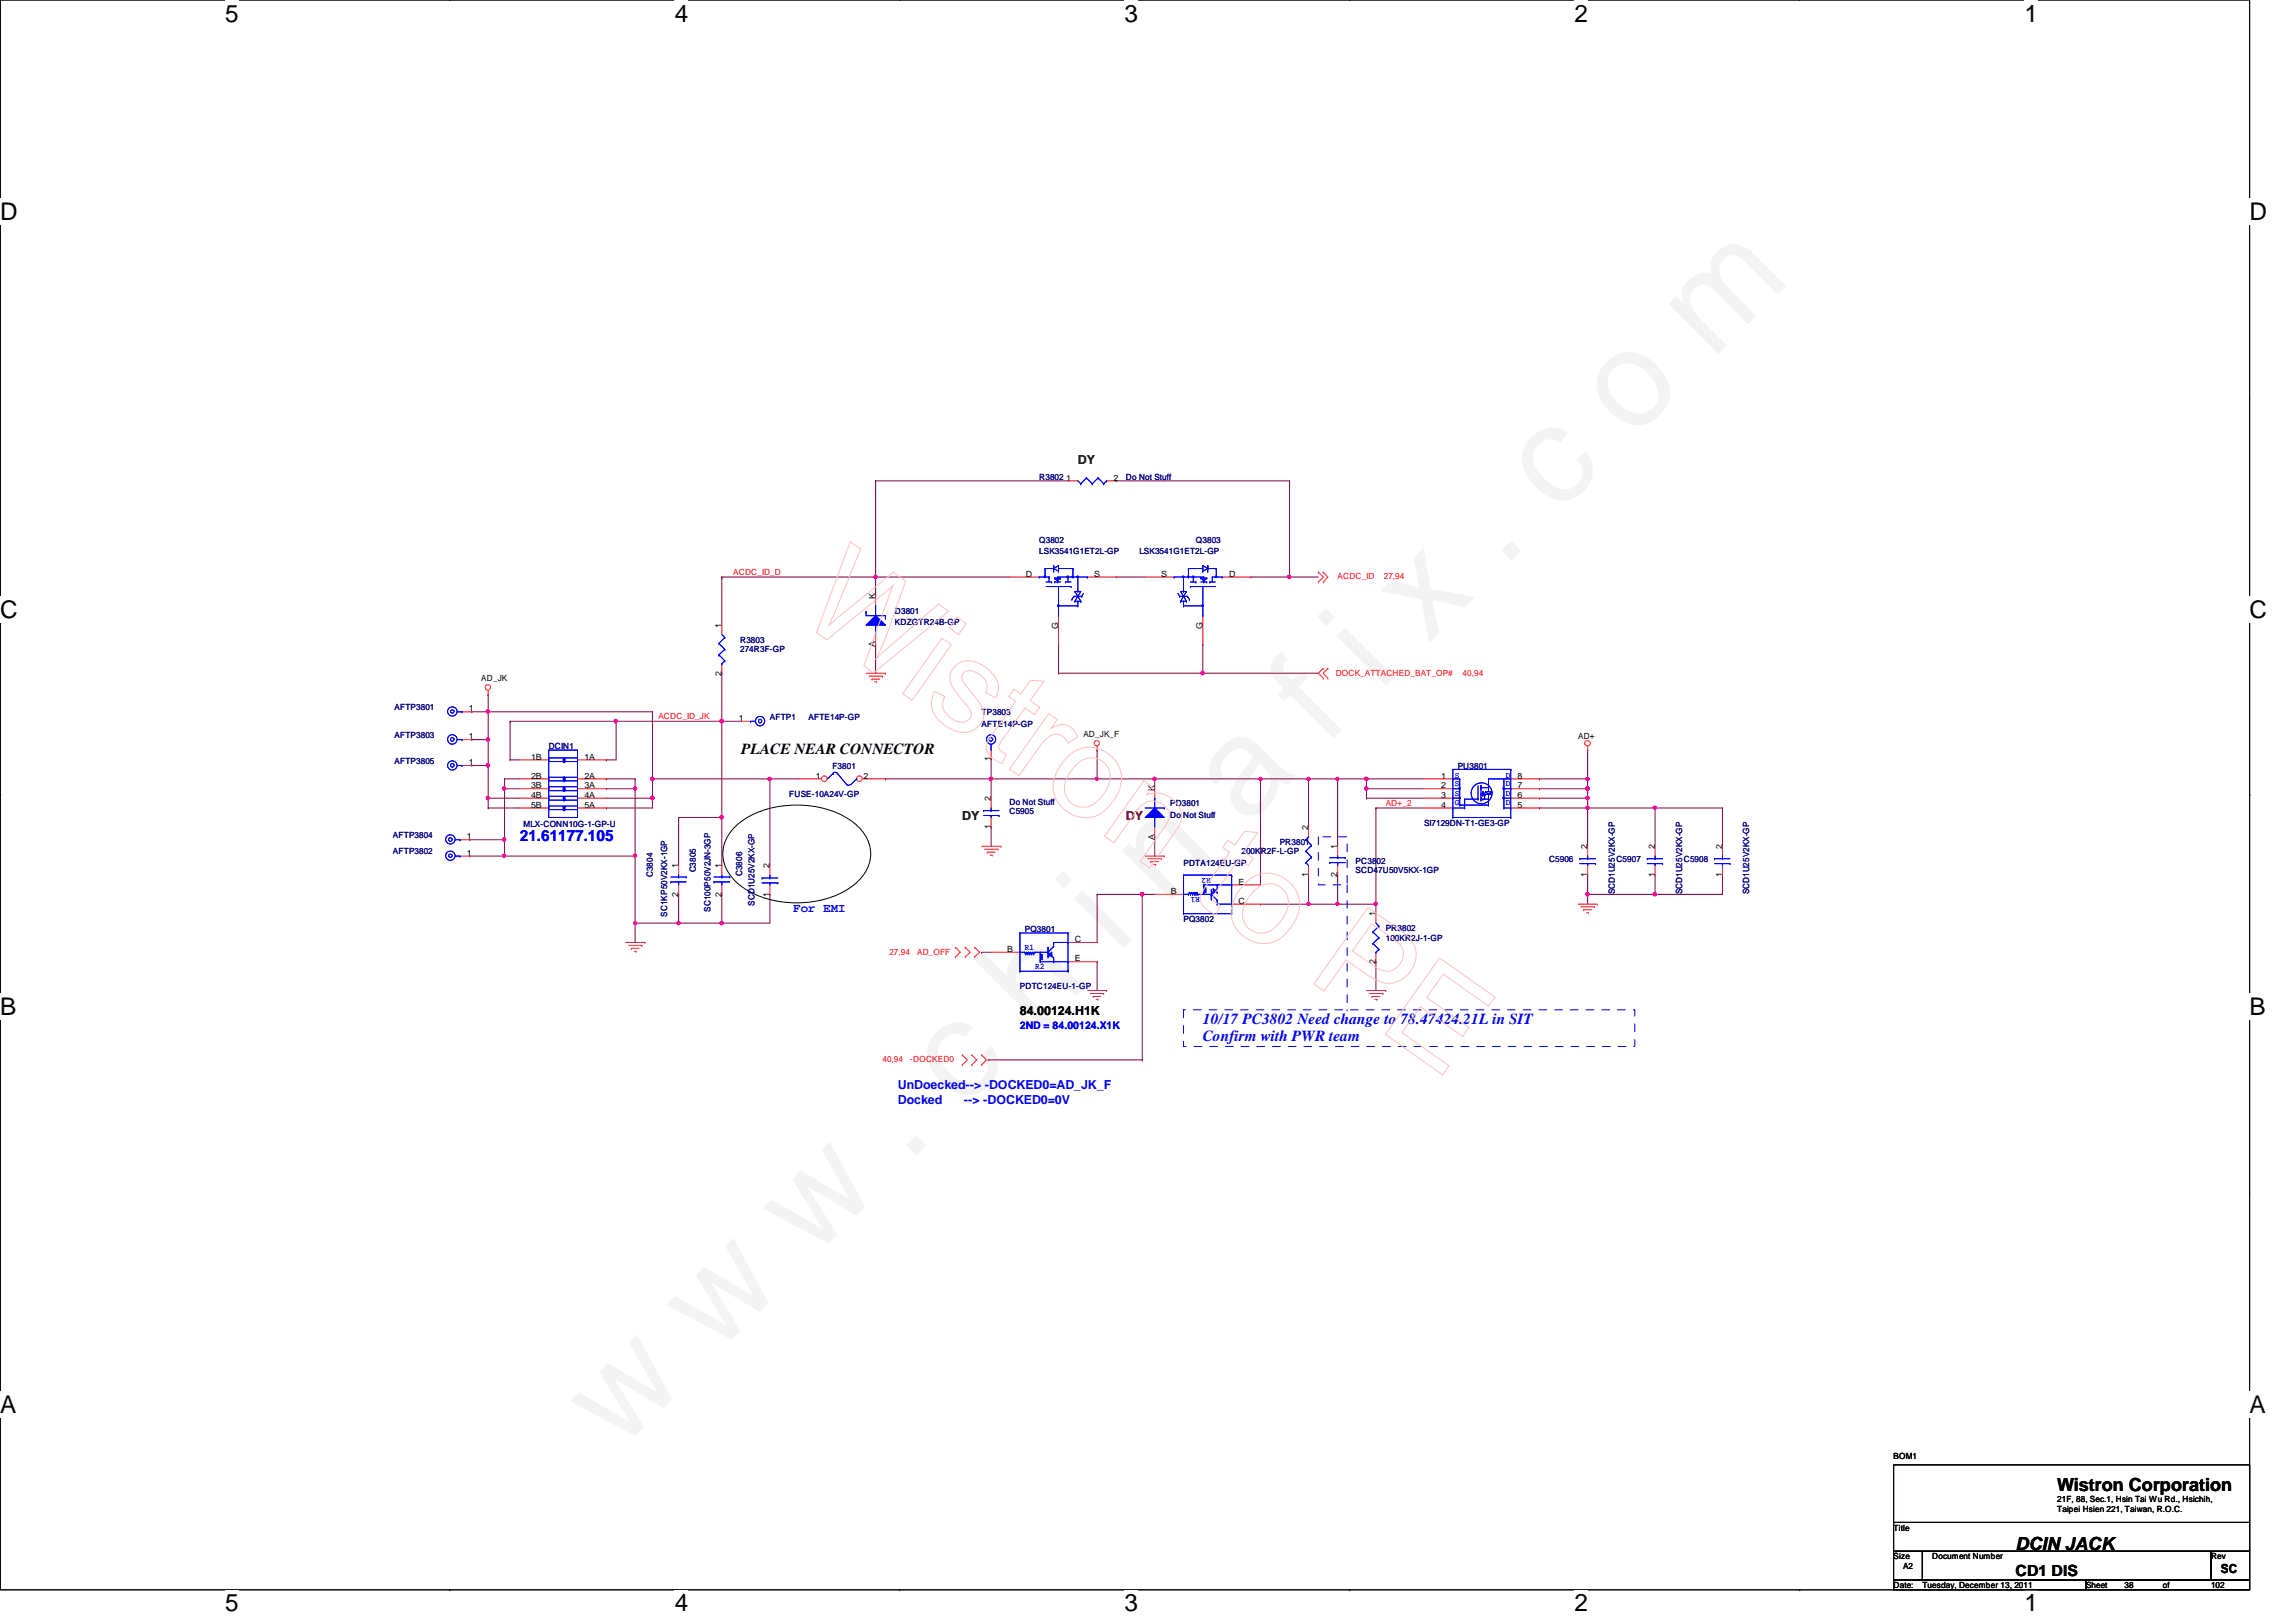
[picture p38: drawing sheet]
<svg xmlns="http://www.w3.org/2000/svg" width="297mm" height="210mm" viewBox="0 0 297 210" stroke-linecap="round" stroke-linejoin="round" font-family="sans-serif">
<defs><g id="words">
<text font-size="17.6" fill="#f0f" x="80.1" y="188" transform="rotate(-45 80.1 188)">w w w . c h i n a f i x . c o m</text>
<g font-size="3.1">
<text x="29.1" y="2.8">5</text>
<text x="87.3" y="2.8">4</text>
<text x="145.5" y="2.8">3</text>
<text x="203.7" y="2.8">2</text>
<text x="261.9" y="2.8">1</text>
<text x="0" y="28.5">D</text>
<text x="291" y="28.5">D</text>
<text x="0" y="79.9">C</text>
<text x="291" y="79.9">C</text>
<text x="0" y="131.4">B</text>
<text x="291" y="131.4">B</text>
<text x="0" y="182.8">A</text>
<text x="291" y="182.8">A</text>
<text x="29.1" y="208.5">5</text>
<text x="87.3" y="208.5">4</text>
<text x="145.5" y="208.5">3</text>
<text x="203.7" y="208.5">2</text>
<text x="261.9" y="208.5">1</text>
</g>
<g font-size="2.3">
<text x="266.1" y="193">Wistron Corporation</text>
<text x="260.8" y="200.5">DCIN JACK</text>
</g>
<g font-size="2">
<text x="95.9" y="97.6">PLACE NEAR CONNECTOR</text>
<text x="260.8" y="204">CD1 DIS</text>
</g>
<g font-size="2" fill="#00f">
<text x="67.3" y="108.9">21.61177.105</text>
<text x="155.6" y="132.5">10/17 PC3802 Need change to 78.47424.21L in SIT</text>
<text x="155.6" y="134.7">Confirm with PWR team</text>
</g>
<g font-size="1.6" fill="#008000">
<text x="139.4" y="60">DY</text>
<text x="124.5" y="106.1">DY</text>
</g>
<text font-size="1.6" fill="#804000" x="145.7" y="106.1">DY</text>
<g font-size="1.6" fill="#00f">
<text x="102.6" y="118">For EMI</text>
<text x="116.2" y="140.9">UnDoecked--&gt; -DOCKED0=AD_JK_F</text>
<text x="116.2" y="142.9">Docked</text>
<text x="124.7" y="142.9">--&gt; -DOCKED0=0V</text>
</g>
<g font-size="1.6">
<text x="131.9" y="131.3">84.00124.H1K</text>
<text x="287.3" y="203.5">SC</text>
</g>
<text font-size="1.4" fill="#00f" x="131.9" y="133.2">2ND = 84.00124.X1K</text>
<g font-size="1.1" fill="#000080">
<text x="134.4" y="62.1">R3802</text>
<text x="145.7" y="62.1">Do Not Stuff</text>
<text x="134.4" y="70.3">Q3802</text>
<text x="134.4" y="71.8">LSK3541G1ET2L-GP</text>
<text x="147.4" y="71.8">LSK3541G1ET2L-GP</text>
<text x="154.7" y="70.3">Q3803</text>
<text x="95.8" y="83.2">R3803</text>
<text x="115.8" y="79.5">D3801</text>
<text x="115.8" y="80.9">KDZGTR24B-GP</text>
<text x="95.8" y="84.3">274R3F-GP</text>
<text x="51.1" y="95.5">AFTP3803</text>
<text x="51.1" y="91.9">AFTP3801</text>
<text x="99.6" y="93.2">AFTP1</text>
<text x="104.6" y="93.2">AFTE14P-GP</text>
<text x="127" y="92.5">TP3803</text>
<text x="127" y="94">AFTE14P-GP</text>
<text x="51.1" y="98.9">AFTP3805</text>
<text x="71" y="96.9">DCIN1</text>
<text x="107.7" y="99.5">F3801</text>
<text x="188.6" y="99.5">PU3801</text>
<text x="67.7" y="107">MLX-CONN10G-1-GP-U</text>
<text x="102.1" y="103.1">FUSE-10A24V-GP</text>
<text x="130.6" y="105.4">C5905</text>
<text x="130.6" y="104.2">Do Not Stuff</text>
<text x="151.4" y="104.4">PD3801</text>
<text x="151.4" y="105.8">Do Not Stuff</text>
<text x="184.2" y="106.8">SI7129DN-T1-GE3-GP</text>
<text x="50.8" y="110.6">AFTP3802</text>
<text x="50.8" y="108.5">AFTP3804</text>
<text x="84.5" y="113.5" transform="rotate(-90 84.5 113.5)">C3804</text>
<text x="90" y="112.9" transform="rotate(-90 90 112.9)">C3805</text>
<text x="96" y="113.4" transform="rotate(-90 96 113.4)">C3806</text>
<text x="153.1" y="112.1">PDTA124EU-GP</text>
<text x="160.6" y="110.6">200KR2F-L-GP</text>
<text x="165.6" y="109.3">PR3801</text>
<text x="175.4" y="111.8">PC3802</text>
<text x="175.4" y="112.9">SCD47U50V5KX-1GP</text>
<text x="200.4" y="111.6">C5906</text>
<text x="209.1" y="111.6">C5907</text>
<text x="217.8" y="111.6">C5908</text>
<text x="86.3" y="118.6" transform="rotate(-90 86.3 118.6)">SC1KP50V2KX-1GP</text>
<text x="91.9" y="118" transform="rotate(-90 91.9 118)">SC100P50V2JN-3GP</text>
<text x="97.6" y="117.2" transform="rotate(-90 97.6 117.2)">SCD1U25V2KX-GP</text>
<text x="153.1" y="119.3">PQ3802</text>
<text x="208.9" y="115.7" transform="rotate(-90 208.9 115.7)">SCD1U25V2KX-GP</text>
<text x="217.6" y="115.7" transform="rotate(-90 217.6 115.7)">SCD1U25V2KX-GP</text>
<text x="226.3" y="115.7" transform="rotate(-90 226.3 115.7)">SCD1U25V2KX-GP</text>
<text x="132.6" y="120.6">PQ3801</text>
<text x="179.3" y="120.5">PR3802</text>
<text x="179.3" y="121.8">100KR2J-1-GP</text>
<text x="131.9" y="128">PDTC124EU-1-GP</text>
</g>
<g font-size="1.1">
<text x="137.9" y="62.2">1</text>
<text x="144.1" y="62.2">2</text>
<text x="113.2" y="77.5" transform="rotate(-90 113.2 77.5)">K</text>
<text x="132.7" y="74.6">D</text>
<text x="141.6" y="74.6">S</text>
<text x="150.2" y="74.6">S</text>
<text x="159" y="74.6">D</text>
<text x="93.3" y="81.2" transform="rotate(-90 93.3 81.2)">1</text>
<text x="113.2" y="83.8" transform="rotate(-90 113.2 83.8)">A</text>
<text x="136.9" y="81.4" transform="rotate(-90 136.9 81.4)">G</text>
<text x="155.6" y="81.4" transform="rotate(-90 155.6 81.4)">G</text>
<text x="62.3" y="88.2">AD_JK</text>
<text x="93.3" y="87.4" transform="rotate(-90 93.3 87.4)">2</text>
<text x="60.7" y="95.7">1</text>
<text x="60.7" y="92.1">1</text>
<text x="95.6" y="93.3">1</text>
<text x="140.2" y="95.4">AD_JK_F</text>
<text x="204.2" y="95.6">AD+</text>
<text x="60.7" y="99">1</text>
<text x="68.7" y="98.3">1B</text>
<text x="68.7" y="100.8">2B</text>
<text x="75.6" y="98.3">1A</text>
<text x="75.6" y="100.8">2A</text>
<text x="105.5" y="100.8">1</text>
<text x="111.7" y="100.8">2</text>
<text x="128.2" y="98.5" transform="rotate(-90 128.2 98.5)">1</text>
<text x="186.4" y="100.8">1</text>
<text x="196.3" y="100.8">8</text>
<text x="68.7" y="102">3B</text>
<text x="68.7" y="103.3">4B</text>
<text x="68.7" y="104.5">5B</text>
<text x="75.6" y="102">3A</text>
<text x="75.6" y="103.3">4A</text>
<text x="75.6" y="104.5">5A</text>
<text x="128.2" y="107.3" transform="rotate(-90 128.2 107.3)">1</text>
<text x="128.2" y="103.7" transform="rotate(-90 128.2 103.7)">2</text>
<text x="149.3" y="102.4" transform="rotate(-90 149.3 102.4)">K</text>
<text x="169.2" y="107.4" transform="rotate(-90 169.2 107.4)">2</text>
<text x="186.4" y="102">2</text>
<text x="186.4" y="103.3">3</text>
<text x="186.4" y="104.5">4</text>
<text x="196.3" y="104.5">5</text>
<text x="196.3" y="103.3">6</text>
<text x="196.3" y="102">7</text>
<text x="60.4" y="110.7">1</text>
<text x="60.4" y="108.6">1</text>
<text x="87.8" y="112.4" transform="rotate(-90 87.8 112.4)">1</text>
<text x="93.3" y="112.4" transform="rotate(-90 93.3 112.4)">1</text>
<text x="99.6" y="112.4" transform="rotate(-90 99.6 112.4)">2</text>
<text x="149.3" y="108.7" transform="rotate(-90 149.3 108.7)">A</text>
<text x="169.2" y="113.5" transform="rotate(-90 169.2 113.5)">1</text>
<text x="173" y="113.5" transform="rotate(-90 173 113.5)">2</text>
<text x="173" y="109.9" transform="rotate(-90 173 109.9)">1</text>
<text x="205.4" y="113.5" transform="rotate(-90 205.4 113.5)">1</text>
<text x="205.4" y="109.9" transform="rotate(-90 205.4 109.9)">2</text>
<text x="214.1" y="113.5" transform="rotate(-90 214.1 113.5)">1</text>
<text x="214.1" y="109.9" transform="rotate(-90 214.1 109.9)">2</text>
<text x="222.8" y="113.5" transform="rotate(-90 222.8 113.5)">1</text>
<text x="222.8" y="109.9" transform="rotate(-90 222.8 109.9)">2</text>
<text x="87.8" y="116" transform="rotate(-90 87.8 116)">2</text>
<text x="93.3" y="116" transform="rotate(-90 93.3 116)">2</text>
<text x="99.6" y="116" transform="rotate(-90 99.6 116)">1</text>
<text x="151.5" y="115.7">B</text>
<text x="160.2" y="114.5">E</text>
<text x="160.2" y="117">C</text>
<text x="178" y="118.6" transform="rotate(-90 178 118.6)">1</text>
<text x="130.3" y="123.2">B</text>
<text x="139.1" y="124.4">E</text>
<text x="139.1" y="121.9">C</text>
<text x="178" y="124.8" transform="rotate(-90 178 124.8)">2</text>
<text x="245" y="188.8">BOM1</text>
<text x="266.1" y="194.4">21F, 88, Sec.1, Hsin Tai Wu Rd., Hsichih,</text>
<text x="266.1" y="195.7">Taipei Hsien 221, Taiwan, R.O.C.</text>
<text x="245" y="198.1">Title</text>
<text x="245" y="201.8">Size</text>
<text x="246.2" y="203.1">A2</text>
<text x="250" y="201.8">Document Number</text>
<text x="286" y="201.8">Rev</text>
<text x="245" y="205.5">Date:</text>
<text x="248.7" y="205.5">Tuesday, December 13, 2011</text>
<text x="269.9" y="205.5">Sheet</text>
<text x="274.9" y="205.5">38</text>
<text x="279.8" y="205.5">of</text>
<text x="286" y="205.5">102</text>
</g>
<g font-size="1.1" fill="#f00">
<text x="94.9" y="74.4">ACDC_ID_D</text>
<text x="173.1" y="75">ACDC_ID</text>
<text x="179" y="75">27,94</text>
<text x="172.8" y="87.4">DOCK_ATTACHED_BAT_OP#</text>
<text x="189.2" y="87.4">40,94</text>
<text x="85.2" y="93.1">ACDC_ID_JK</text>
<text x="179.3" y="104.3">AD+_2</text>
<text x="115.1" y="123.5">27,94</text>
<text x="118.7" y="123.5">AD_OFF</text>
<text x="114.2" y="137.5">40,94</text>
<text x="117.8" y="137.5">-DOCKED0</text>
</g>
<g font-size="1.1" fill="#00f">
<text x="188.2" y="100.6">S</text>
<text x="188.2" y="101.7">S</text>
<text x="194.8" y="101.7">D</text>
<text x="194.8" y="100.6">D</text>
<text x="188.2" y="103">S</text>
<text x="188.2" y="104.2">G</text>
<text x="194.8" y="104.2">D</text>
<text x="194.8" y="103">D</text>
<text x="156.6" y="113.6" transform="rotate(180 156.6 113.6)">R2</text>
<text x="155.2" y="116.1" transform="rotate(180 155.2 116.1)">R1</text>
<text x="132.6" y="122.9">R1</text>
<text x="133.9" y="125.4">R2</text>
</g>
</g></defs>
<path d="M0 0h291v205.7h-291z" fill="none" stroke="#000" stroke-width=".13"/>
<g fill="#fff">
<path d="M29.1 0h1.8v3.5h-1.8z"/>
<path d="M29.1 205.7h1.8v3.5h-1.8z"/>
</g>
<path d="M58.2 0h.1M58.2 205.7h.1" fill="none" stroke="#000" stroke-width=".13"/>
<g fill="#fff">
<path d="M87.3 0h1.7v3.5h-1.7z"/>
<path d="M87.3 205.7h1.7v3.5h-1.7z"/>
</g>
<path d="M116.4 0h.1M116.4 205.7h.1" fill="none" stroke="#000" stroke-width=".13"/>
<g fill="#fff">
<path d="M145.5 0h1.7v3.5h-1.7z"/>
<path d="M145.5 205.7h1.7v3.5h-1.7z"/>
</g>
<path d="M174.6 0h.1M174.6 205.7h.1" fill="none" stroke="#000" stroke-width=".13"/>
<g fill="#fff">
<path d="M203.7 0h1.7v3.5h-1.7z"/>
<path d="M203.7 205.7h1.7v3.5h-1.7z"/>
</g>
<path d="M232.8 0h.1M232.8 205.7h.1" fill="none" stroke="#000" stroke-width=".13"/>
<g fill="#fff">
<path d="M261.9 0h1.7v3.5h-1.7z"/>
<path d="M261.9 205.7h1.7v3.5h-1.7z"/>
<path d="M0 25.7h2.3v3.5h-2.3z"/>
<path d="M291 25.7h2.3v3.5h-2.3z"/>
<path d="M0 77.1h2.3v3.5h-2.3z"/>
<path d="M291 77.1h2.3v3.5h-2.3z"/>
</g>
<path d="M0 51.4h.1M291 51.4h.1" fill="none" stroke="#000" stroke-width=".13"/>
<g fill="#fff">
<path d="M0 128.6h2.1v3.4h-2.1z"/>
<path d="M291 128.6h2.1v3.4h-2.1z"/>
</g>
<path d="M0 102.9h.1M291 102.9h.1" fill="none" stroke="#000" stroke-width=".13"/>
<g fill="#fff">
<path d="M0 180h2.1v3.5h-2.1z"/>
<path d="M291 180h2.1v3.5h-2.1z"/>
</g>
<path d="M0 154.3h.1M291 154.3h.1" fill="none" stroke="#000" stroke-width=".13"/>
<path d="M63.2 89.9h.1M63.2 89.9v2.2" fill="none" stroke="#800040" stroke-width=".13"/>
<path d="M63 91.9h.3v.2v.1l-.2 .1-.1-.1z" fill-rule="evenodd" fill="#f0f"/>
<path d="M63 91.9h.3v.2v.1l-.2 .1-.1-.1z" fill="none" stroke="#f0f" stroke-width=".13"/>
<path d="M66 93.3h.1M66 98.3h.1M66 93.3v5M66 98.3h1.3M65.3 110.8h.1M65.3 108.7h.1M65.3 110.8h16.9M65.3 108.7v2.1" fill="none" stroke="#800040" stroke-width=".13"/>
<path d="M65.1 110.6h.3v.1v.2l-.2 .1-.1-.1z" fill-rule="evenodd" fill="#f0f"/>
<path d="M65.1 110.6h.3v.1v.2l-.2 .1-.1-.1z" fill="none" stroke="#f0f" stroke-width=".13"/>
<path d="M65.1 108.5h.3v.1v.2l-.2 .1-.1-.1z" fill-rule="evenodd" fill="#f0f"/>
<path d="M65.1 108.5h.3v.1v.2l-.2 .1-.1-.1z" fill="none" stroke="#f0f" stroke-width=".13"/>
<path d="M63.2 99.1h.1M63.2 99.1v4.2M66 93.3h.1M66 93.3h13.7M60.8 110.8h.1M60.8 110.8h4.5" fill="none" stroke="#800040" stroke-width=".13"/>
<path d="M63 103.1h.3v.2v.1l-.2 .1-.1-.1z" fill-rule="evenodd" fill="#f0f"/>
<path d="M63 103.1h.3v.2v.1l-.2 .1-.1-.1z" fill="none" stroke="#f0f" stroke-width=".13"/>
<path d="M63 98.9h.3v.1v.2l-.2 .1-.1-.1z" fill-rule="evenodd" fill="#f0f"/>
<path d="M63 98.9h.3v.1v.2l-.2 .1-.1-.1z" fill="none" stroke="#f0f" stroke-width=".13"/>
<g fill="none" stroke="#800040" stroke-width=".13">
<path d="M61 92.1h.1M61 95.7h.1M61 92.1h23.4M63.2 92.1h.1M63.2 92.1v3.6h-2.2M63.2 103.3h.1M63.2 104.6h.1M63.2 103.3h4.1M63.2 104.6h4.1M63.2 103.3v1.3M65.3 100.8h.1M65.3 102.1h.1"/>
<path d="M65.3 100.8h2M65.3 102.1h2M65.3 100.8v1.3"/>
</g>
<path d="M63 91.9h.3v.2v.1l-.2 .1-.1-.1z" fill-rule="evenodd" fill="#f0f"/>
<path d="M63 91.9h.3v.2v.1l-.2 .1-.1-.1z" fill="none" stroke="#f0f" stroke-width=".13"/>
<path d="M60.8 108.7h.1M65.3 102.1h.1M65.3 102.1v6.6h-4.5" fill="none" stroke="#800040" stroke-width=".13"/>
<path d="M65.1 101.9h.3v.1v.2l-.2 .1-.1-.1z" fill-rule="evenodd" fill="#f0f"/>
<path d="M65.1 101.9h.3v.1v.2l-.2 .1-.1-.1z" fill="none" stroke="#f0f" stroke-width=".13"/>
<path d="M61 99.1h.1M63.2 95.7h.1M63.2 95.7v3.4h-2.2" fill="none" stroke="#800040" stroke-width=".13"/>
<path d="M63 95.5h.3v.2v.1l-.2 .1-.1-.1z" fill-rule="evenodd" fill="#f0f"/>
<path d="M63 95.5h.3v.2v.1l-.2 .1-.1-.1z" fill="none" stroke="#f0f" stroke-width=".13"/>
<g fill="none" stroke="#f00" stroke-width=".13">
<path d="M59.8 95.7h1.2M59.8 92.1h1.2M59.8 99.1h1.2M63.2 89.9h.1M63.2 89.4v.5M67.3 98.3h3.7M59.5 110.8h1.3M59.5 108.7h1.3M67.3 100.8h3.7M67.3 102.1h3.7M67.3 103.3h3.7M67.3 104.6h3.7"/>
<circle cx="63.1" cy="89" r=".35"/>
</g>
<path d="M245 189.6h46v7.4h-46zM245 197h46v3.7h-46zM245 200.7h3.7v3.8h-3.7zM245 204.5h24.9v1.2h-24.9zM248.7 200.7h37.3v3.8h-37.3zM269.9 204.5h21.1v1.2h-21.1zM286 200.7h5v3.8h-5z" fill="none" stroke="#000" stroke-width=".13"/>
<path d="M153.1 130.7h58.4v4.7h-58.4z" fill="none" stroke="#00f" stroke-width=".13" stroke-dasharray="1 1 1 1 1 1 1 1"/>
<g fill="none" stroke="#00f" stroke-width=".13">
<path d="M58.3 95.5h.4l.1 .2-.1 .1-.2 .1-.2-.1zM58.3 91.9h.4l.1 .2-.1 .1-.2 .1-.2-.1zM58.3 98.9h.4l.1 .1-.1 .2-.2 .1-.2-.1zM59.2 95.7h.6M59.2 92.1h.6M59.2 99.1h.6M59.8 95.7h.1M59.8 92.1h.1M59.8 99.1h.1M58.1 110.6h.3l.1 .1-.1 .2-.2 .1-.1-.1zM58.1 108.5h.3l.1 .1-.1 .2-.2 .1-.1-.1zM58.9 110.8h.6"/>
<path d="M58.9 108.7h.6M59.5 110.8h.1M59.5 108.7h.1"/>
<circle cx="58.5" cy="95.7" r=".62"/>
<circle cx="58.5" cy="92.1" r=".61"/>
<circle cx="58.5" cy="99.1" r=".61"/>
<circle cx="58.3" cy="110.7" r=".61"/>
<circle cx="58.3" cy="108.6" r=".61"/>
</g>
<path d="M63 91.9h.3v.2v.1l-.2 .1-.1-.1z" fill-rule="evenodd" fill="#f0f"/>
<path d="M63 91.9h.3v.2v.1l-.2 .1-.1-.1z" fill="none" stroke="#f0f" stroke-width=".13"/>
<path d="M65.1 110.6h.3v.1v.2l-.2 .1-.1-.1z" fill-rule="evenodd" fill="#f0f"/>
<path d="M65.1 110.6h.3v.1v.2l-.2 .1-.1-.1z" fill="none" stroke="#f0f" stroke-width=".13"/>
<path d="M65.1 108.5h.3v.1v.2l-.2 .1-.1-.1z" fill-rule="evenodd" fill="#f0f"/>
<path d="M65.1 108.5h.3v.1v.2l-.2 .1-.1-.1z" fill="none" stroke="#f0f" stroke-width=".13"/>
<path d="M63 103.1h.3v.2v.1l-.2 .1-.1-.1z" fill-rule="evenodd" fill="#f0f"/>
<path d="M63 103.1h.3v.2v.1l-.2 .1-.1-.1z" fill="none" stroke="#f0f" stroke-width=".13"/>
<path d="M63 98.9h.3v.1v.2l-.2 .1-.1-.1z" fill-rule="evenodd" fill="#f0f"/>
<path d="M63 98.9h.3v.1v.2l-.2 .1-.1-.1z" fill="none" stroke="#f0f" stroke-width=".13"/>
<path d="M63 91.9h.3v.2v.1l-.2 .1-.1-.1z" fill-rule="evenodd" fill="#f0f"/>
<path d="M63 91.9h.3v.2v.1l-.2 .1-.1-.1z" fill="none" stroke="#f0f" stroke-width=".13"/>
<path d="M65.1 101.9h.3v.1v.2l-.2 .1-.1-.1z" fill-rule="evenodd" fill="#f0f"/>
<path d="M65.1 101.9h.3v.1v.2l-.2 .1-.1-.1z" fill="none" stroke="#f0f" stroke-width=".13"/>
<path d="M63 95.5h.3v.2v.1l-.2 .1-.1-.1z" fill-rule="evenodd" fill="#f0f"/>
<path d="M63 95.5h.3v.2v.1l-.2 .1-.1-.1z" fill="none" stroke="#f0f" stroke-width=".13"/>
<g fill="none" stroke="#ffbfbf" stroke-width=".13">
<path d="M110 70.1l1.3 1-4.1 9.8 1.8-1.5 6.6-5.3 1.6 1.1-2.6 7.2-1.3 2.8 8.1-7 1.3 .9-9.7 8-1.2-.9 3.7-10.4-8.5 7-1.4-.9zM123.8 79.9l1.2 .8-1 1.4-1.2-.8zM121.9 82.6l1.2 .8-5.1 7.2-1.2-.8zM123.5 86.3a2.76 2.76 0 0 1 3.6-.2 3.5 3.5 0 0 1 2.1 3.2l-.4 1-1.3-.7a1.66 1.66 0 0 0-.7-2.3 1.89 1.89 0 0 0-1.7-.5 .98 .98 0 0 0-.3 1.7l.4 .5a10.9 10.9 0 0 1 2 2.8 2.51 2.51 0 0 1-3.5 2.8 4.9 4.9 0 0 1-3.1-3l-.1-.9 .4-1.2 1.3 .6a2.01 2.01 0 0 0 .8 2.8 1.66 1.66 0 0 0 2.5 .1l.1-.4v-.4l-.3-.6a13.7 13.7 0 0 1-2.3-3.3 2.17 2.17 0 0 1 .5-2zM131.2 89.2l.9 .6 1.2-1.8 1.7 .2-1.7 2.5 1.2 .8-.7 1-1.2-.9-3.2 4.5a.77 .77 0 0 0 .4 1.3l.4 .2-.6 1.2a3 3 0 0 1-2-1.9v-.5l.4-.7 3.4-4.9-.9-.7zM135.7 92.4l1.1 .7-.8 1.1a2.19 2.19 0 0 1 2.2-.3 2.66 2.66 0 0 1 1.2 1.4l-1.2 .9a1.63 1.63 0 0 0-2.8-.6l-.9 1-2.7 3.8-1.2-.9zM138.2 97.9a4 4 0 0 1 6 .4 4.1 4.1 0 0 1-.1 5.2 4.4 4.4 0 0 1-3.6 2.3 4.1 4.1 0 0 1-4-5.4 7.1 7.1 0 0 1 1.7-2.5zM139.4 98.9a2.5 2.5 0 0 1 3.3-.3 2.5 2.5 0 0 1 .7 3.2 4.4 4.4 0 0 1-2.9 2.6 2.48 2.48 0 0 1-2.4-1 2.48 2.48 0 0 1-.1-2.7 6.4 6.4 0 0 1 1.4-1.8zM148 101l1.1 .8-.8 1a3.4 3.4 0 0 1 4.6 2.7 3.9 3.9 0 0 1-1.1 2.4l-3.1 4.4-1.2-.8 3.1-4.4a2.03 2.03 0 0 0 .6-2.1 2.25 2.25 0 0 0-3.9-.3l-3.2 4.4-1.2-.9zM158.9 108.7l.8 .7 1.3-1.8 1.7 .1-1.7 2.5 1.2 .9-.7 .9-1.2-.8-3.2 4.5a.77 .77 0 0 0 .4 1.2l.4 .3-.6 1.2a3 3 0 0 1-2-1.9v-.5l.4-.8 3.4-4.9-.9-.6zM161.2 114.2a4 4 0 0 1 6 .4 4.1 4.1 0 0 1-.1 5.2 4.4 4.4 0 0 1-3.6 2.3 4.1 4.1 0 0 1-4-5.4 7.1 7.1 0 0 1 1.7-2.5zM162.4 115.1a2.5 2.5 0 0 1 3.3-.2 2.5 2.5 0 0 1 .7 3.2 4.4 4.4 0 0 1-2.8 2.6 2.48 2.48 0 0 1-2.5-1 2.48 2.48 0 0 1-.1-2.7 6.4 6.4 0 0 1 1.4-1.9z"/>
<path d="M177 117.4l3.7 2.7a5.4 5.4 0 0 1 2.4 2.8 3.7 3.7 0 0 1-3.8 4.3 6 6 0 0 1-2.6-1.2l-2.6-1.8-2.8 4.1-1.3-1zM177.5 119.5l2.9 2.1a2.16 2.16 0 0 1 .7 3.1 2.16 2.16 0 0 1-3.1 .5l-3-2.1zM186.2 124l7.2 5-.8 1.2-5.9-4.1-2.1 3 5.5 3.9-.9 1.1-5.4-3.8-2.4 3.3 6.1 4.3-.9 1.2-7.4-5.2z"/>
</g>
<use href="#words"/>
</svg>
